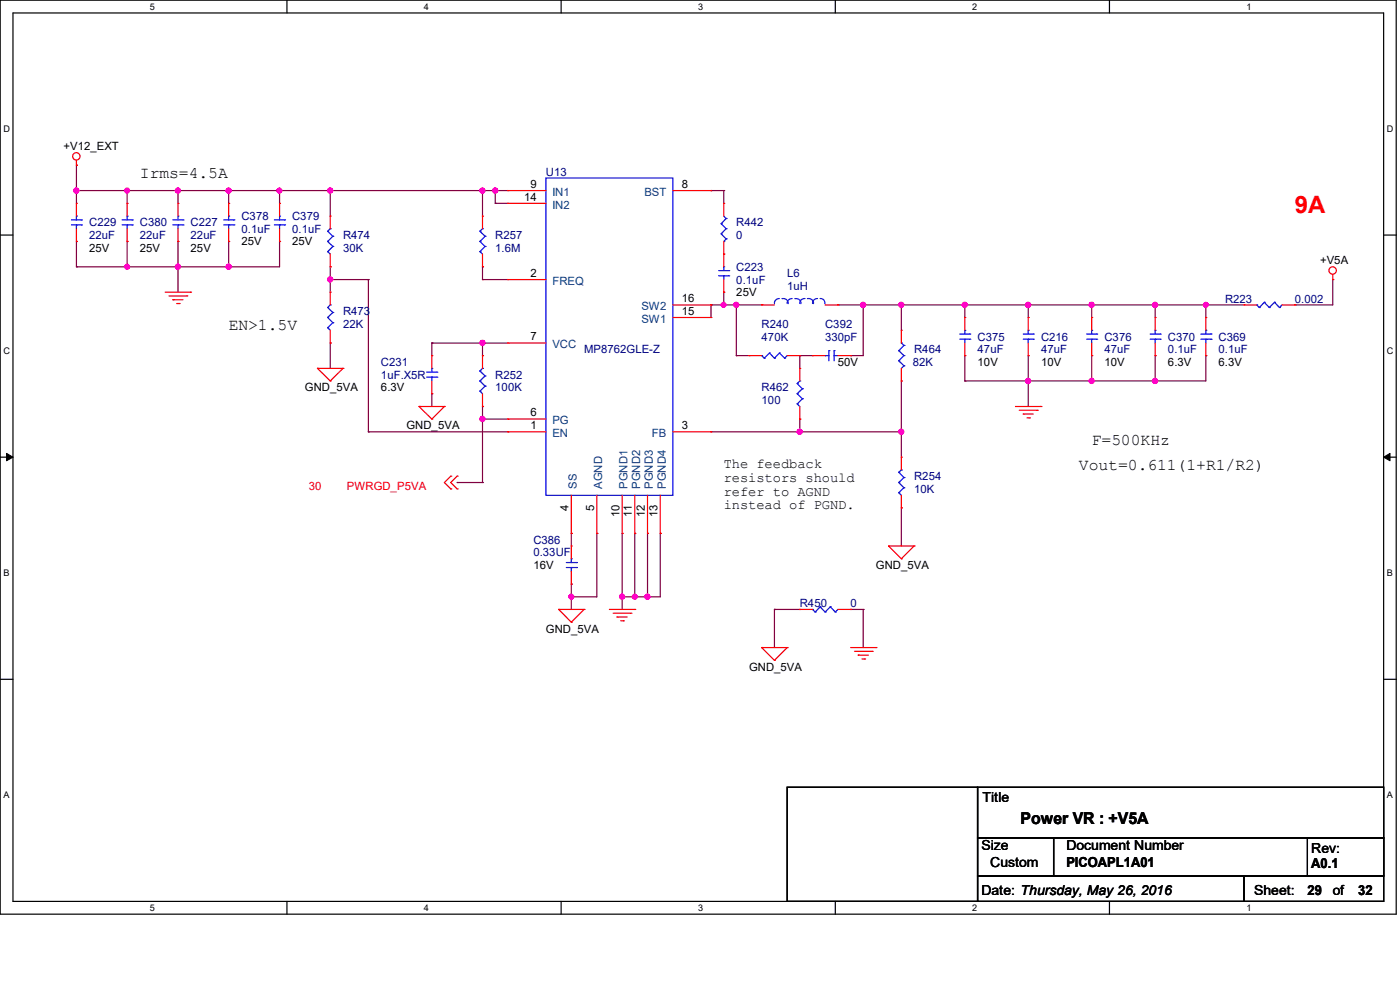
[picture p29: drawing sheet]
<svg xmlns="http://www.w3.org/2000/svg" width="297mm" height="210mm" viewBox="0 0 297 210" stroke-linecap="round" stroke-linejoin="round" font-family="sans-serif">
<defs><g id="words">
<text font-size="5.1" fill="#f00" x="274.7" y="45.2">9A</text>
<g font-size="3.5">
<text x="29.7" y="37.8">Irms=4.5A</text>
<text x="48.5" y="70.1">EN&gt;1.5V</text>
<text x="231.6" y="94.4">F=500KHz</text>
<text x="228.9" y="99.7">Vout=0.611(1+R1/R2)</text>
<text x="216.5" y="174.8">Power VR : +V5A</text>
</g>
<g font-size="2.9">
<text x="153.5" y="99.3">The feedback</text>
<text x="153.5" y="102.2">resistors should</text>
<text x="153.5" y="105.2">refer to AGND</text>
<text x="153.5" y="108.1">instead of PGND.</text>
<text x="208.4" y="170.1">Title</text>
<text x="208.2" y="180.4">Size</text>
<text x="210.1" y="183.9">Custom</text>
<text x="226.2" y="180.4">Document Number</text>
<text x="226.2" y="184">PICOAPL1A01</text>
<text x="278.2" y="180.9">Rev:</text>
<text x="278.2" y="184.2">A0.1</text>
<text x="208.2" y="189.8">Date: Thursday, May 26, 2016</text>
<text x="266.1" y="189.8">Sheet:</text>
<text x="277.4" y="189.9">29</text>
<text x="282.7" y="189.8">of</text>
<text x="288.2" y="189.9">32</text>
</g>
<g font-size="2.4">
<text x="13.5" y="31.9">+V12_EXT</text>
<text x="112.6" y="39.8">9</text>
<text x="144.7" y="39.8">8</text>
<text x="111.2" y="42.5">14</text>
<text x="18.9" y="53.4">25V</text>
<text x="29.7" y="53.4">25V</text>
<text x="40.4" y="53.4">25V</text>
<text x="51.2" y="52.1">25V</text>
<text x="62" y="52.1">25V</text>
<text x="112.6" y="58.7">2</text>
<text x="280.1" y="56.1">+V5A</text>
<text x="144.7" y="64.1">16</text>
<text x="156.2" y="62.8">25V</text>
<text x="144.7" y="66.8">15</text>
<text x="112.6" y="72.2">7</text>
<text x="177.8" y="77.6">50V</text>
<text x="207.4" y="77.6">10V</text>
<text x="220.9" y="77.6">10V</text>
<text x="234.3" y="77.6">10V</text>
<text x="247.8" y="77.6">6.3V</text>
<text x="258.5" y="77.6">6.3V</text>
<text x="64.7" y="83">GND_5VA</text>
<text x="80.8" y="83">6.3V</text>
<text x="112.6" y="88.3">6</text>
<text x="86.2" y="91.1">GND_5VA</text>
<text x="112.6" y="91">1</text>
<text x="144.7" y="91">3</text>
<text x="120.6" y="108.3" transform="rotate(-90 120.6 108.3)">4</text>
<text x="126" y="108.3" transform="rotate(-90 126 108.3)">5</text>
<text x="131.4" y="109.7" transform="rotate(-90 131.4 109.7)">10</text>
<text x="134.1" y="109.7" transform="rotate(-90 134.1 109.7)">11</text>
<text x="136.8" y="109.7" transform="rotate(-90 136.8 109.7)">12</text>
<text x="139.5" y="109.7" transform="rotate(-90 139.5 109.7)">13</text>
<text x="113.2" y="120.7">16V</text>
<text x="185.8" y="120.7">GND_5VA</text>
<text x="115.8" y="134.2">GND_5VA</text>
<text x="158.9" y="142.3">GND_5VA</text>
</g>
<g font-size="2.4" fill="#000080">
<text x="115.8" y="37.3">U13</text>
<text x="51.2" y="46.7">C378</text>
<text x="62" y="46.7">C379</text>
<text x="18.9" y="48">C229</text>
<text x="18.9" y="50.7">22uF</text>
<text x="29.7" y="48">C380</text>
<text x="29.7" y="50.7">22uF</text>
<text x="40.4" y="48">C227</text>
<text x="40.4" y="50.7">22uF</text>
<text x="51.2" y="49.4">0.1uF</text>
<text x="62" y="49.4">0.1uF</text>
<text x="72.8" y="50.7">R474</text>
<text x="72.8" y="53.4">30K</text>
<text x="105.1" y="50.7">R257</text>
<text x="105.1" y="53.4">1.6M</text>
<text x="156.2" y="48">R442</text>
<text x="156.2" y="50.7">0</text>
<text x="156.2" y="57.4">C223</text>
<text x="167" y="58.8">L6</text>
<text x="156.2" y="60.2">0.1uF</text>
<text x="167" y="61.5">1uH</text>
<text x="259.9" y="64.2">R223</text>
<text x="274.7" y="64.2">0.002</text>
<text x="72.8" y="66.9">R473</text>
<text x="72.8" y="69.6">22K</text>
<text x="161.6" y="69.6">R240</text>
<text x="175" y="69.6">C392</text>
<text x="80.8" y="77.6">C231</text>
<text x="123.9" y="75">MP8762GLE-Z</text>
<text x="161.6" y="72.3">470K</text>
<text x="175" y="72.3">330pF</text>
<text x="193.6" y="77.6">82K</text>
<text x="193.9" y="75">R464</text>
<text x="207.4" y="72.3">C375</text>
<text x="207.4" y="75">47uF</text>
<text x="220.9" y="72.3">C216</text>
<text x="220.9" y="75">47uF</text>
<text x="234.3" y="72.3">C376</text>
<text x="234.3" y="75">47uF</text>
<text x="247.8" y="72.3">C370</text>
<text x="247.8" y="75">0.1uF</text>
<text x="258.5" y="72.3">C369</text>
<text x="258.5" y="75">0.1uF</text>
<text x="80.8" y="80.3">1uF.X5R</text>
<text x="105.1" y="80.3">R252</text>
<text x="105.1" y="83">100K</text>
<text x="161.6" y="83">R462</text>
<text x="161.6" y="85.7">100</text>
<text x="193.9" y="101.9">R254</text>
<text x="193.9" y="104.6">10K</text>
<text x="113.2" y="115.4">C386</text>
<text x="113.2" y="118">0.33UF</text>
<text x="169.7" y="128.8">R450</text>
<text x="180.5" y="128.8">0</text>
</g>
<g font-size="2.4" fill="#004080">
<text x="117.2" y="41.5">IN1</text>
<text x="136.7" y="41.5">BST</text>
<text x="117.2" y="44.2">IN2</text>
<text x="117.2" y="60.4">FREQ</text>
<text x="136.1" y="65.8">SW2</text>
<text x="136.1" y="68.5">SW1</text>
<text x="117.2" y="73.9">VCC</text>
<text x="117.2" y="92.7">EN</text>
<text x="117.2" y="90">PG</text>
<text x="138.3" y="92.7">FB</text>
<text x="122.3" y="103.7" transform="rotate(-90 122.3 103.7)">SS</text>
<text x="127.8" y="103.7" transform="rotate(-90 127.8 103.7)">AGND</text>
<text x="133.1" y="103.7" transform="rotate(-90 133.1 103.7)">PGND1</text>
<text x="135.8" y="103.7" transform="rotate(-90 135.8 103.7)">PGND2</text>
<text x="138.5" y="103.7" transform="rotate(-90 138.5 103.7)">PGND3</text>
<text x="141.2" y="103.7" transform="rotate(-90 141.2 103.7)">PGND4</text>
</g>
<g font-size="2.4" fill="#f00">
<text x="65.5" y="104">30</text>
<text x="73.6" y="104">PWRGD_P5VA</text>
</g>
<g font-size="1.9">
<text x="31.8" y="2">5</text>
<text x="89.9" y="2">4</text>
<text x="148.1" y="2">3</text>
<text x="206.2" y="2">2</text>
<text x="264.4" y="2">1</text>
<text x=".7" y="28">D</text>
<text x="294.2" y="28">D</text>
<text x=".7" y="75.1">C</text>
<text x="294.2" y="75.1">C</text>
<text x=".7" y="122.2">B</text>
<text x="294.2" y="122.2">B</text>
<text x=".7" y="169.3">A</text>
<text x="294.2" y="169.3">A</text>
<text x="31.8" y="193.2">5</text>
<text x="89.9" y="193.2">4</text>
<text x="148.1" y="193.2">3</text>
<text x="206.2" y="193.2">2</text>
<text x="264.4" y="193.2">1</text>
</g>
</g></defs>
<path d="M0 0h296.2v193.9h-296.2zM2.8 2.8h290.7v188.4h-290.7z" fill="none" stroke="#000" stroke-width=".25"/>
<g fill="#fff">
<path d="M31.8 .3h1.1v2.2h-1.1z"/>
<path d="M31.8 191.5h1.1v2.1h-1.1z"/>
</g>
<path d="M60.9 0v2.8M60.9 191.2v2.7" fill="none" stroke="#000" stroke-width=".25"/>
<g fill="#fff">
<path d="M89.9 .3h1.1v2.2h-1.1z"/>
<path d="M89.9 191.5h1.1v2.1h-1.1z"/>
</g>
<path d="M119 0v2.8M119 191.2v2.7" fill="none" stroke="#000" stroke-width=".25"/>
<g fill="#fff">
<path d="M148.1 .3h1v2.2h-1z"/>
<path d="M148.1 191.5h1v2.1h-1z"/>
</g>
<path d="M177.2 0v2.8M177.2 191.2v2.7" fill="none" stroke="#000" stroke-width=".25"/>
<g fill="#fff">
<path d="M206.2 .3h1.1v2.2h-1.1z"/>
<path d="M206.2 191.5h1.1v2.1h-1.1z"/>
</g>
<path d="M235.4 0v2.8M235.4 191.2v2.7" fill="none" stroke="#000" stroke-width=".25"/>
<g fill="#fff">
<path d="M264.4 .3h1.1v2.2h-1.1z"/>
<path d="M264.4 191.5h1.1v2.1h-1.1z"/>
<path d="M.7 26.3h1.4v2.1h-1.4z"/>
<path d="M294.2 26.3h1.4v2.1h-1.4z"/>
<path d="M.7 73.4h1.4v2.1h-1.4z"/>
<path d="M294.2 73.4h1.4v2.1h-1.4z"/>
</g>
<path d="M0 49.9h2.8M293.5 49.9h2.7" fill="none" stroke="#000" stroke-width=".25"/>
<g fill="#fff">
<path d="M.7 120.5h1.3v2.1h-1.3z"/>
<path d="M294.2 120.5h1.3v2.1h-1.3z"/>
</g>
<path d="M0 97h2.8M293.5 97h2.7" fill="none" stroke="#000" stroke-width=".25"/>
<path d="M1.4 96.2l1.4 .8-1.4 .7zM293.5 97l1.4-.8v1.5z" fill="#000" stroke="#000" stroke-width=".21"/>
<g fill="#fff">
<path d="M.7 167.6h1.3v2.2h-1.3z"/>
<path d="M294.2 167.6h1.3v2.2h-1.3z"/>
</g>
<path d="M0 144.1h2.8M293.5 144.1h2.7M167 167h40.4v24.2h-40.4zM207.4 177.8h16.1v8h-16.1zM207.4 167h86.1v10.8h-86.1zM223.5 177.8h70v8h-70zM277.4 177.8h16.1v8h-16.1zM207.4 185.8h56.5v5.4h-56.5zM263.9 185.8h29.6v5.4h-29.6z" fill="none" stroke="#000" stroke-width=".25"/>
<g fill="none" stroke="#800040" stroke-width=".25">
<path d="M16.2 35.1h.1M16.2 35.1v8M16.2 51.2h.1M16.2 40.4h.1M16.2 56.6h.1M16.2 51.2v5.4M16.2 40.4h91.5M27 40.4h.1M27 51.2h.1M27 56.6h.1M27 40.4v2.7M27 51.2v5.4"/>
<path d="M37.8 40.4h.1M37.8 51.2h.1M37.8 56.6h.1M37.8 40.4v2.7M37.8 51.2v10.8M48.5 40.4h.1M48.5 51.2h.1M48.5 56.6h.1M48.5 40.4v2.7M48.5 51.2v5.4M59.3 40.4h.1M59.3 51.2h.1"/>
<path d="M59.3 40.4v2.7M59.3 51.2v5.4h-43.1M70.1 59.3h.1M70.1 56.6h.1M70.1 40.4h.1M70.1 59.3h8M70.1 40.4v5.4M70.1 56.6v5.4M78.1 59.3h.1M78.1 59.3v32.3M102.4 56.6h.1M102.4 59.3h.1"/>
<path d="M102.4 40.4h.1M102.4 40.4v5.4M102.4 56.6v2.7M102.4 59.3h5.3M105.1 40.4h.1M105.1 43.1h.1M105.1 40.4v2.7M105.1 43.1h2.6M150.8 40.4h.1M150.8 40.4h2.7M153.5 40.4h.1M153.5 40.4v2.7"/>
<path d="M282.7 59.3h.1M282.7 59.3v5.4h-8M70.1 72.8h.1M70.1 72.8v5.3M91.6 72.8h.1M91.6 72.8v2.6M91.6 72.8h16.1M102.4 75.4h.1M102.4 72.8h.1M102.4 72.8v2.6M150.8 64.7h.1M150.8 64.7h10.8"/>
<path d="M150.8 64.7v2.7M153.5 62h.1M153.5 64.7h.1M153.5 62v2.7M156.2 64.7h.1M156.2 75.4h.1M156.2 64.7v10.7M156.2 75.4h2.7M169.7 75.4h.1M169.7 75.4h2.7M169.7 75.4v2.7M177.8 64.7h.1"/>
<path d="M177.8 64.7h86.1M180.5 75.4h.1M183.1 64.7h.1M183.1 64.7v10.7h-2.6M191.2 64.7h.1M191.2 64.7v5.4M204.7 64.7h.1M204.7 75.4h.1M204.7 64.7v2.7M204.7 75.4v5.4M218.1 75.4h.1M218.1 64.7h.1"/>
<path d="M218.1 64.7v2.7M218.1 75.4v10.8M231.6 64.7h.1M231.6 75.4h.1M231.6 64.7v2.7M231.6 75.4v5.4M245.1 75.4h.1M245.1 64.7h.1M245.1 64.7v2.7M245.1 75.4v5.4M255.8 64.7h.1M255.8 75.4h.1"/>
<path d="M255.8 64.7v2.7M255.8 75.4v5.4h-51.1M274.7 64.7h.1M78.1 91.6h.1M78.1 91.6h29.6M91.6 83.5h.1M91.6 83.5v2.7M102.4 86.2h.1M102.4 86.2v16.2M102.4 88.9h5.3M107.7 88.9h.1M150.8 91.6h.1"/>
<path d="M150.8 91.6h40.4M169.7 88.9h.1M169.7 91.6h.1M169.7 88.9v2.7M191.2 80.8h.1M191.2 91.6h.1M191.2 80.8v16.2M204.7 80.8h.1M218.1 80.8h.1M231.6 80.8h.1M245.1 80.8h.1M97 102.4h.1"/>
<path d="M97 102.4h5.4M102.4 102.4h.1M121.2 113.2h.1M121.2 113.2v2.6M126.6 113.2h.1M126.6 113.2v13.4h-5.4M132 113.2h.1M132 113.2v16.1M134.7 113.2h.1M134.7 113.2v13.4M137.4 113.2h.1M137.4 113.2v13.4"/>
<path d="M140.1 113.2h.1M140.1 113.2v13.4h-8.1M191.2 107.7h.1M191.2 107.7v8.1M121.2 126.6h.1M121.2 123.9h.1M121.2 123.9v5.4M132 126.6h.1M134.7 126.6h.1M137.4 126.6h.1M164.3 129.3h.1M164.3 129.3v8.1"/>
<path d="M164.3 129.3h5.4M180.5 129.3h.1M180.5 129.3h2.6M183.1 129.3h.1M183.1 129.3v8.1"/>
</g>
<g fill="#f0f" stroke="#f0f" stroke-width=".25">
<circle cx="16.2" cy="40.4" r=".53"/>
<circle cx="27" cy="40.4" r=".51"/>
<circle cx="48.5" cy="40.4" r=".53"/>
<circle cx="37.7" cy="40.4" r=".53"/>
<circle cx="59.3" cy="40.4" r=".51"/>
<circle cx="27" cy="56.6" r=".51"/>
<circle cx="156.2" cy="64.7" r=".53"/>
<circle cx="191.2" cy="64.7" r=".53"/>
<circle cx="183.1" cy="64.7" r=".53"/>
<circle cx="134.7" cy="126.6" r=".51"/>
<circle cx="48.5" cy="56.6" r=".53"/>
<circle cx="37.7" cy="56.6" r=".53"/>
<circle cx="204.7" cy="64.7" r=".53"/>
<circle cx="231.6" cy="80.8" r=".53"/>
<circle cx="218.1" cy="80.8" r=".53"/>
<circle cx="255.8" cy="64.7" r=".51"/>
<circle cx="132" cy="126.6" r=".53"/>
<circle cx="153.5" cy="64.7" r=".51"/>
<circle cx="70" cy="59.3" r=".53"/>
<circle cx="231.6" cy="64.7" r=".53"/>
<circle cx="218.1" cy="64.7" r=".53"/>
<circle cx="191.2" cy="91.6" r=".53"/>
<circle cx="169.7" cy="91.6" r=".53"/>
<circle cx="102.3" cy="72.7" r=".53"/>
<circle cx="102.3" cy="88.9" r=".53"/>
<circle cx="105.1" cy="40.4" r=".53"/>
<circle cx="121.2" cy="126.6" r=".51"/>
<circle cx="245" cy="80.8" r=".53"/>
<circle cx="245" cy="64.7" r=".53"/>
<circle cx="137.4" cy="126.6" r=".53"/>
<circle cx="102.3" cy="40.4" r=".53"/>
<circle cx="70" cy="40.4" r=".53"/>
</g>
<g fill="none" stroke="#f00" stroke-width=".25">
<path d="M16.2 35.1h.1M16.2 34v1.1M16.2 51.2h.1M16.2 43.1h.1M16.2 43.1v2.7M16.2 48.5v2.7M27 51.2h.1M27 43.1h.1M27 43.1v2.7M27 48.5v2.7M37.8 51.2h.1M37.8 43.1h.1"/>
<path d="M37.8 43.1v2.7M37.8 48.5v2.7M48.5 51.2h.1M48.5 43.1h.1M48.5 43.1v2.7M48.5 48.5v2.7M59.3 51.2h.1M59.3 43.1h.1M59.3 43.1v2.7M59.3 48.5v2.7M70.1 56.6h.1M70.1 45.8h.1"/>
<path d="M70.1 45.8v2.7M70.1 53.9v2.7M102.4 56.6h.1M102.4 45.8h.1M102.4 45.8v2.7M102.4 53.9v2.7M107.7 40.4h.1M107.7 59.3h.1M107.7 43.1h.1M107.7 40.4h8.1M107.7 59.3h8.1M107.7 43.1h8.1"/>
<path d="M142.7 40.4h8.1M150.8 40.4h.1M153.5 43.1h.1M153.5 53.9h.1M153.5 43.1v2.7M153.5 51.2v5.4M153.5 59.3v2.7M282.7 59.3h.1M282.7 58.2v1.1M35.1 62h5.3M35.9 62.8h3.7M36.7 63.6h.1"/>
<path d="M36.7 63.6h2.1M37.5 64.4h.5M38 64.4h.1M39.6 62.8h.1M40.4 62h.1M67.4 78.1h.1M67.4 78.1h5.4M67.4 78.1l2.7 2.7M70.1 72.8h.1M70.1 62h.1M70.1 62v2.7M70.1 70.1v2.7"/>
<path d="M72.8 78.1h.1M72.8 78.1l-2.7 2.7M91.6 75.4h.1M91.6 75.4v2.7M102.4 75.4h.1M102.4 75.4v2.7M107.7 72.8h.1M107.7 72.8h8.1M142.7 64.7h8.1M142.7 67.4h8.1M150.8 64.7h.1M150.8 67.4h.1"/>
<path d="M153.5 62h.1M158.9 75.4h.1M158.9 75.4h2.7M161.6 64.7h.1M161.6 64.7h2.7M167 75.4h2.7M169.7 78.1h.1M169.7 75.4h.1M169.7 78.1v2.7M172.4 75.4h.1M172.4 75.4h2.6M175 64.7h2.8"/>
<path d="M177.8 64.7h.1M177.8 75.4h2.7M180.5 75.4h.1M191.2 70.1h.1M191.2 70.1v2.7M191.2 78.1v2.7M204.7 75.4h.1M204.7 67.4h.1M204.7 67.4v2.7M204.7 72.8v2.6M218.1 75.4h.1M218.1 67.4h.1"/>
<path d="M218.1 67.4v2.7M218.1 72.8v2.6M231.6 75.4h.1M231.6 67.4h.1M231.6 67.4v2.7M231.6 72.8v2.6M245.1 75.4h.1M245.1 67.4h.1M245.1 67.4v2.7M245.1 72.8v2.6M255.8 75.4h.1M255.8 67.4h.1"/>
<path d="M255.8 67.4v2.7M255.8 72.8v2.6M263.9 64.7h.1M263.9 64.7h2.7M272 64.7h2.7M274.7 64.7h.1M70.1 80.8h.1M88.9 86.2h.1M88.9 86.2h5.4M88.9 86.2l2.7 2.7M91.6 88.9h.1M91.6 83.5h.1"/>
<path d="M91.6 80.8v2.7M94.3 86.2h.1M94.3 86.2l-2.7 2.7M102.4 86.2h.1M102.4 83.5v2.7M107.7 91.6h.1M107.7 88.9h.1M107.7 91.6h8.1M107.7 88.9h8.1M142.7 91.6h8.1M150.8 91.6h.1M169.7 88.9h.1"/>
<path d="M169.7 86.2v2.7M191.2 97h.1M191.2 80.8h.1M191.2 97v2.7M215.4 86.2h5.5M216.2 87h3.8M217.1 87.8h.1M217.1 87.8h2.1M217.9 88.6h.5M218.4 88.6h.1M220 87h.1M220.9 86.2h.1"/>
<path d="M95.6 101h.1M95.6 103.7h.1M95.6 101l-1.3 1.4 1.3 1.3M97 101h.1M97 103.7h.1M97 101l-1.4 1.4 1.4 1.3M121.2 113.2h.1M121.2 115.8h.1M121.2 105.1v8.1M121.2 115.8v2.7M126.6 113.2h.1M126.6 105.1v8.1"/>
<path d="M132 113.2h.1M132 105.1v8.1M134.7 113.2h.1M134.7 105.1v8.1M137.4 113.2h.1M137.4 105.1v8.1M140.1 113.2h.1M140.1 105.1v8.1M188.5 115.8h.1M188.5 115.8h5.4M188.5 115.8l2.7 2.7M191.2 118.5h.1"/>
<path d="M191.2 107.7h.1M191.2 105.1v2.6M193.9 115.8h.1M193.9 115.8l-2.7 2.7M118.5 129.3h.1M118.5 129.3h5.4M118.5 129.3l2.7 2.7M121.2 132h.1M121.2 123.9h.1M121.2 121.2v2.7M123.9 129.3h.1M123.9 129.3l-2.7 2.7"/>
<path d="M129.3 129.3h5.4M130.1 130.1h3.8M130.9 130.9h.1M130.9 130.9h2.2M131.7 131.7h.5M132.2 131.7h.1M133.9 130.1h.1M134.7 129.3h.1M161.6 137.4h.1M161.6 137.4h5.4M161.6 137.4l2.7 2.7M167 137.4h.1"/>
<path d="M167 137.4l-2.7 2.7M169.7 129.3h.1M169.7 129.3h2.7M177.8 129.3h2.7M180.5 129.3h.1M180.5 137.4h5.3M181.3 138.2h3.7M182.1 139h.1M182.1 139h2.1M182.9 139.8h.5M183.4 139.8h.1M185 138.2h.1"/>
<path d="M185.8 137.4h.1M164.3 140.1h.1"/>
<circle cx="16.2" cy="33.2" r=".78"/>
<circle cx="282.7" cy="57.4" r=".78"/>
</g>
<g fill="none" stroke="#00f" stroke-width=".25">
<path d="M115.8 37.8h26.9v67.3h-26.9zM15.2 46.7h2.1M15.2 47.7h2.1M16.2 45.8h.1M16.2 47.7h.1M16.2 45.8v.9M16.2 47.7v.8M17.3 46.7h.1M17.3 47.7h.1M25.9 46.7h2.2M25.9 47.7h2.2M27 45.8h.1"/>
<path d="M27 47.7h.1M27 45.8v.9M27 47.7v.8M28.1 46.7h.1M28.1 47.7h.1M36.7 46.7h2.1M36.7 47.7h2.1M37.8 45.8h.1M37.8 47.7h.1M37.8 45.8v.9M37.8 47.7v.8M38.8 46.7h.1"/>
<path d="M38.8 47.7h.1M47.5 46.7h2.1M47.5 47.7h2.1M48.5 45.8h.1M48.5 47.7h.1M48.5 45.8v.9M48.5 47.7v.8M49.6 46.7h.1M49.6 47.7h.1M58.2 46.7h2.2M58.2 47.7h2.2M59.3 45.8h.1"/>
<path d="M59.3 47.7h.1M59.3 45.8v.9M59.3 47.7v.8M60.4 46.7h.1M60.4 47.7h.1M69.5 49.1h.1M69.5 53.4h.1M69.5 51.2h.1M69.5 49.1l1.1 1M69.5 53.4l.6 .5M69.5 51.2l1.1 1.1M70.1 48.5h.1"/>
<path d="M70.1 48.5l-.6 .6M70.6 52.3h.1M70.6 50.1h.1M70.6 52.3l-1.1 1.1M70.6 50.1l-1.1 1.1M101.8 49.1h.1M101.8 53.4h.1M101.8 51.2h.1M101.8 49.1l1.1 1M101.8 53.4l.6 .5M101.8 51.2l1.1 1.1M102.4 48.5h.1"/>
<path d="M102.4 48.5l-.6 .6M102.9 52.3h.1M102.9 50.1h.1M102.9 52.3l-1.1 1.1M102.9 50.1l-1.1 1.1M152.4 57.4h2.2M152.4 58.5h2.2M153 47.5h.1M153 49.6h.1M153 49.6l1.1 1.1M153 47.5l1.1 1M153.5 51.2h.1"/>
<path d="M153.5 56.6h.1M153.5 58.5h.1M153.5 45.8l.6 .6M153.5 56.6v.8M153.5 58.5v.8M154.1 50.7h.1M154.1 46.4h.1M154.1 48.5h.1M154.1 50.7l-.6 .5M154.1 46.4l-1.1 1.1M154.1 48.5l-1.1 1.1M154.6 57.4h.1"/>
<path d="M154.6 58.5h.1M69.5 65.2h.1M69.5 69.5h.1M69.5 67.4h.1M69.5 65.2l1.1 1.1M69.5 69.5l.6 .6M69.5 67.4l1.1 1.1M70.1 64.7h.1M70.1 64.7l-.6 .5M70.6 68.5h.1M70.6 66.3h.1M70.6 68.5l-1.1 1"/>
<path d="M70.6 66.3l-1.1 1.1M90.5 79h2.2M91.6 78.1h.1M91.6 78.1v.9M92.7 79h.1M101.8 78.7h.1M101.8 78.7l1.1 1.1M102.4 78.1h.1M102.4 78.1l-.6 .6M102.9 79.8h.1M102.9 79.8l-1.1 1M161.6 75.4h.1"/>
<path d="M161.6 75.4l.5 .6M162.1 76h.1M163.2 74.9h.1M163.2 74.9l-1.1 1.1M163.2 74.9l1.1 1.1M164.3 76h.1M165.4 74.9h.1M165.4 74.9l1.1 1.1M165.4 74.9l-1.1 1.1M165.4 63.3a.95 .95 0 0 0-1.1 1.1M165.9 63.4a1 1 0 0 1 1.3 1M166.5 76h.1"/>
<path d="M167 75.4l-.5 .6M168.1 63.3a.95 .95 0 0 0-1.1 1.1M168.6 63.4a1 1 0 0 1 1.3 1M170.8 63.3a.99 .99 0 0 0-1.1 1.1M171.3 63.4a1 1 0 0 1 1.3 1M173.4 63.3a.95 .95 0 0 0-1 1.1M174 63.3a.92 .92 0 0 1 1 1.1M175 75.4h.1M175 75.4h.9M175.9 74.4h.1M175.9 74.4v2.1M177 74.4h.1"/>
<path d="M177 75.4h.1M177 75.4h.8M177 74.4v2.1M190.7 76.5h.1M190.7 74.4h.1M190.7 76.5l1.1 1.1M190.7 74.4l1.1 1M191.2 72.8h.1M191.2 72.8l.6 .5M191.8 73.3h.1M191.8 77.6h.1M191.8 75.4h.1"/>
<path d="M191.8 73.3l-1.1 1.1M191.8 77.6l-.6 .5M191.8 75.4l-1.1 1.1M203.6 70.9h2.1M203.6 72h2.1M204.7 70.1h.1M204.7 72h.1M204.7 70.1v.8M204.7 72v.8M205.7 70.9h.1M205.7 72h.1M217.1 70.9h2.1"/>
<path d="M217.1 72h2.1M218.1 70.1h.1M218.1 72h.1M218.1 70.1v.8M218.1 72v.8M219.2 70.9h.1M219.2 72h.1M230.5 70.9h2.2M230.5 72h2.2M231.6 70.1h.1M231.6 72h.1M231.6 70.1v.8"/>
<path d="M231.6 72v.8M232.7 70.9h.1M232.7 72h.1M244 70.9h2.1M244 72h2.1M245.1 70.1h.1M245.1 72h.1M245.1 70.1v.8M245.1 72v.8M246.1 70.9h.1M246.1 72h.1M254.8 70.9h2.1"/>
<path d="M254.8 72h2.1M255.8 70.1h.1M255.8 72h.1M255.8 70.1v.8M255.8 72v.8M256.9 70.9h.1M256.9 72h.1M266.6 64.7h.1M266.6 64.7l.6 .5M267.2 65.2h.1M268.2 64.1h.1M268.2 64.1l-1 1.1"/>
<path d="M268.2 64.1l1.1 1.1M269.3 65.2h.1M270.4 64.1h.1M270.4 64.1l1 1.1M270.4 64.1l-1.1 1.1M271.4 65.2h.1M272 64.7l-.6 .5M90.5 80h2.2M91.6 80h.1M91.6 80v.8M92.7 80h.1M101.8 83h.1"/>
<path d="M101.8 80.8h.1M101.8 83l.6 .5M101.8 80.8l1.1 1.1M102.9 81.9h.1M102.9 81.9l-1.1 1.1M169.1 81.4h.1M169.1 85.7h.1M169.1 83.5h.1M169.1 81.4l1.1 1.1M169.1 85.7l.6 .5M169.1 83.5l1.1 1.1M169.7 80.8h.1"/>
<path d="M169.7 80.8l-.6 .6M170.2 84.6h.1M170.2 82.5h.1M170.2 84.6l-1.1 1.1M170.2 82.5l-1.1 1M191.2 99.7h.1M191.2 99.7l-.5 .5M120.1 119.3h2.2M121.2 118.5h.1M121.2 118.5v.8M122.3 119.3h.1M190.7 100.2h.1"/>
<path d="M190.7 104.5h.1M190.7 102.4h.1M190.7 100.2l1.1 1.1M190.7 104.5l.5 .6M190.7 102.4l1.1 1.1M191.8 103.5h.1M191.8 101.3h.1M191.8 103.5l-1.1 1M191.8 101.3l-1.1 1.1M120.1 120.4h2.2M121.2 120.4h.1M121.2 120.4v.8"/>
<path d="M122.3 120.4h.1M172.4 129.3h.1M172.4 129.3l.5 .5M172.9 129.8h.1M174 128.7h.1M174 128.7l-1.1 1.1M174 128.7l1 1.1M175 129.8h.1M176.1 128.7h.1M176.1 128.7l1.1 1.1M176.1 128.7l-1.1 1.1M177.2 129.8h.1"/>
<path d="M177.8 129.3l-.6 .5"/>
</g>
<use href="#words"/>
</svg>
